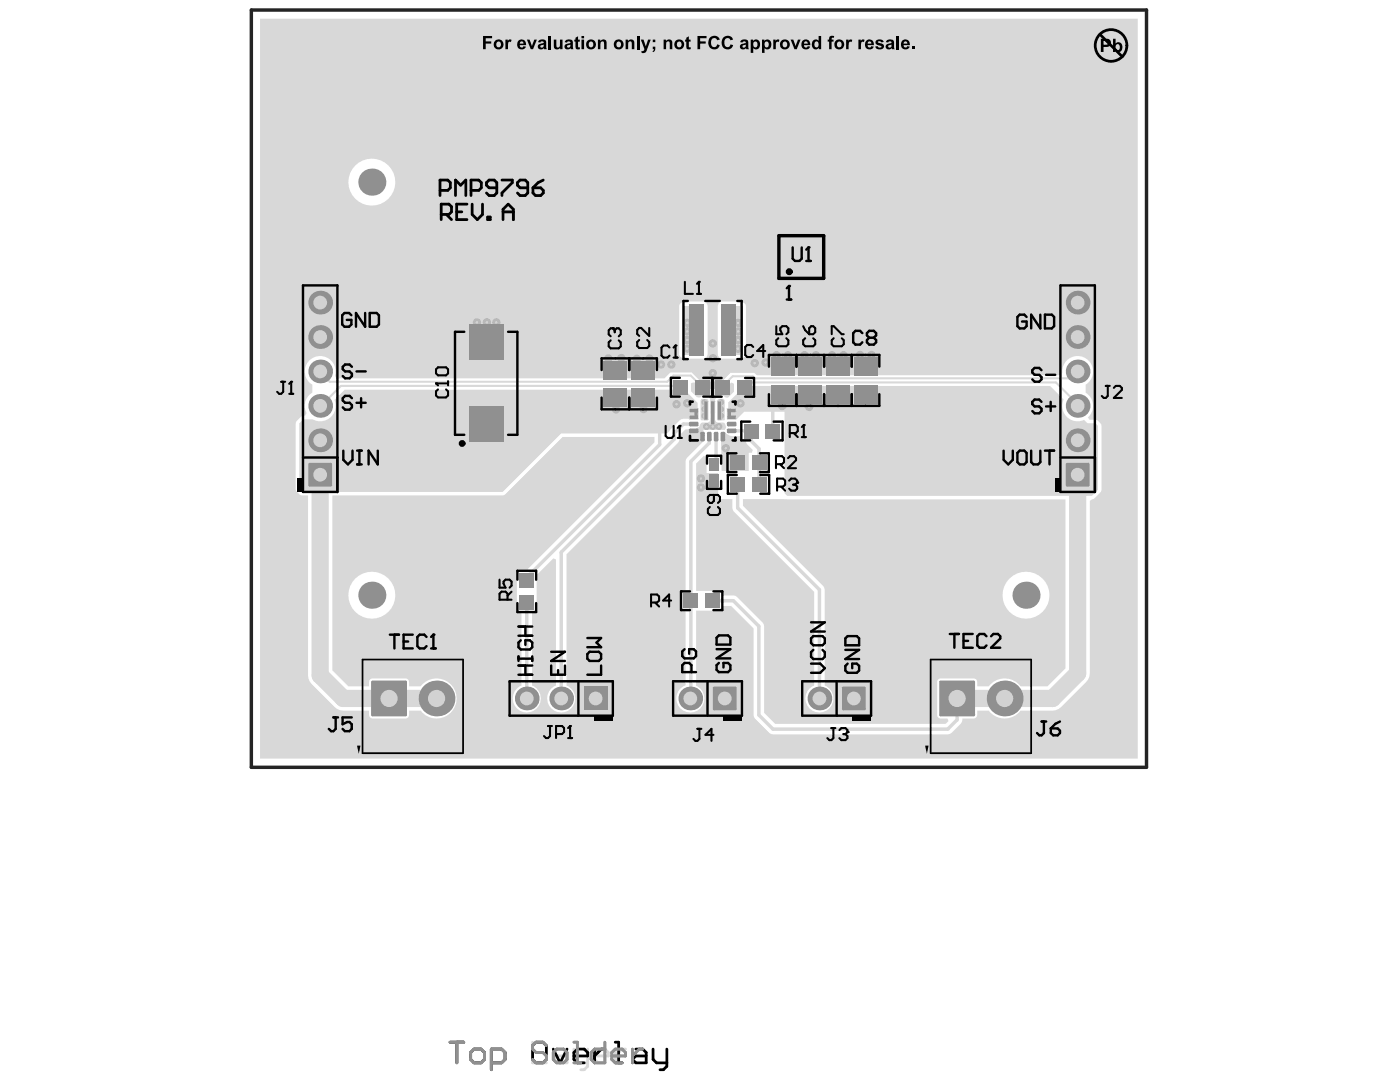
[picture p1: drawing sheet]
<svg xmlns="http://www.w3.org/2000/svg" width="279mm" height="216mm" viewBox="0 0 279 216" stroke-linecap="round" stroke-linejoin="round" font-family="sans-serif">
<path d="M50.2 2h178.6v151.1h-178.6z" fill="none" stroke="#242424" stroke-width=".69"/>
<g fill="#d8d8d8">
<path d="M143.1 79.9l.3-.3h1l.2 .3 .1 3.8-.2 .2h-1.2l-.2-.2z"/>
<path d="M144.3 86.3h.5l.2 .2 .6 .4 2.3 .1v1h.9l.4 .7 1.1 1.1-.3 .6h-.6v3.6h-5.4l-.1-7.2z"/>
<path d="M144 61.1h4.2v9.6h-4.2z"/>
<path d="M139.8 79.8l.2-.2h1.1l.2 .2v3.9l-.1 .2h-1.2l-.2-.2z"/>
<path d="M136.2 61.1h4.3v9.6h-4.3z"/>
<path d="M145.3 80.3l3.3-3.3h61l2.7 2.7a3.1 3.1 0 0 0 .6 3.5 3.1 3.1 0 0 0 3.4 .6l.7 .7h1.6l.5 .5v12.7l-1.2 1.2h-60.8l-.5-.5v-16.2h-8.1l-1.4 1.4h-1.8z"/>
<path d="M59.7 84.5l.8-.8a5.7 5.7 0 0 1 3.1 .4 3.1 3.1 0 0 0 3.1-4.3l2.1-2h67.8l2.6 2.6v2.7l-.7 .5h-2.5l-2.9 2.9h-21.1l-11.7 11.7h-40l-.6-.6z"/>
<path d="M138.9 92.5l1.6-1.5 .5 .2v3.2h2.3v5.2h2.9v1.8l.3 .7 16 16v18.7a2.79 2.79 0 0 0-1.2 4.3 2.79 2.79 0 0 0 4.5 0 2.79 2.79 0 0 0-1.2-4.3l-.1-19.5-16.2-16.4v-1.3h64.3v33.8l-3.6 3.5h-5.3a4 4 0 0 0-6.4 0h-2.3v-.8a.7 .7 0 0 0-.7-.7h-6.6a.7 .7 0 0 0-.7 .7v6.6a.7 .7 0 0 0 .7 .7h1.4l.2 .5-.6 .5h-34l-2.2-2.2-.1-17.7-5.6-5.6-2.6-.1v-.9h-5.3zM200.1 118.8a4.7 4.7 0 0 0 9.3 0 4.7 4.7 0 0 0-9.3 0z"/>
<path d="M51.9 3.7h175.2v147.7h-175.2zM69.5 36.3a4.7 4.7 0 0 0 9.4 0 4.7 4.7 0 0 0-9.4 0zM143.4 60.2l-.1 .9v9.6l.1 .9h4v-.2h.8a.7 .7 0 0 0 .7-.7v-9.6a.7 .7 0 0 0-.7-.7h-.8v-.2zM135.7 60.6l-.2 .5v9.6a.7 .7 0 0 0 .7 .7h.8v.2h4l.2-.9v-9.6l-.2-.9h-4v.2h-.8zM144.4 75.8v.9h1.1l.4-.4 .6 .3v1.6l-1.2 1.2-.5-.1a1.33 1.33 0 0 0-1.7-.1 1.33 1.33 0 0 0-.4 1.6l-.1 2.2 .1 .9 .6 .4 1.3 .1 .3 .9-.2 .5h-4.3l.2 1-.1 1.2-3.4 3.3-.3 .8v25.8h-1v3.9h1v15a2.79 2.79 0 0 0-1.3 4.2 2.79 2.79 0 0 0 4.4 .2 2.79 2.79 0 0 0-1-4.4v-15h5.3v-.9h1.7l4.5 4.5v17.3l.3 .7 3.2 3.1h35.3l.7-.3 1.9-1.8 .2-.4 .1-.6h2.2a.7 .7 0 0 0 .7-.7v-.9h2.3a4 4 0 0 0 6.4 0h6.4l1.2-.3 5.5-5.4 .6-1.1 .1-35.1a4.7 4.7 0 0 0 2.1-1.7l.2-.5v-12.7a1.61 1.61 0 0 0-1.2-1.2h-1.2l-.3-.5a3.1 3.1 0 0 0-.4-4.9v-1.7a3.1 3.1 0 0 0-.2-5.3 3.1 3.1 0 0 0-4.5 2.9l-.3 .6h-60.7l-.5-.5h-4.7zM61.5 72.2a3.1 3.1 0 0 0 .8 4.6v1.5a3.1 3.1 0 0 0-1.1 4.1l-.3 .6-.9 .2-.8 .8-.2 .5v13.1a1.69 1.69 0 0 0 1.3 1.3h1.2l.1 36.5 .6 1.1 5.1 5 1.2 .3h5.1v.9a.7 .7 0 0 0 .7 .7h6.6a.7 .7 0 0 0 .7-.7v-.9h2.4a4 4 0 0 0 5.8 .5 4 4 0 0 0 0-5.9 4 4 0 0 0-5.8 .5h-2.4v-.8a.7 .7 0 0 0-.7-.7h-6.6a.7 .7 0 0 0-.7 .7v.8h-4.1l-3.2-3.1v-34.9h34l.5-.2 11.5-11.5h18.3v1.1l-25.5 25.5h-1.9v8.4h.9v14.6a2.79 2.79 0 0 0-1.2 4.3 2.79 2.79 0 0 0 4.4 0 2.79 2.79 0 0 0-1.1-4.3v-14.6h.9v-7.4l3.3-3.4 .6 .2v25.2a2.79 2.79 0 0 0-1.2 4.3 2.79 2.79 0 0 0 4.4 0 2.79 2.79 0 0 0-1.1-4.3v-26.2l22.2-22.2 .2-.4 .1-1.1 1.2-1.2h1.6a1.29 1.29 0 0 0 1.3-.9l.3-.4 1.2-.1 .5-.3 .2-1-.1-.8a1.57 1.57 0 0 0 0-1.3 1.32 1.32 0 0 0-.4-1.7 1.32 1.32 0 0 0-1.7 .1l-.6-.1-1.2-1.1v-1.6l.4-.2h1.2v-.5l-1.5-1.5h-4.2l-1.2 1.2h-65.4l-.3-.6a3.1 3.1 0 0 0-1.6-3.5 3.1 3.1 0 0 0-3.8 .8zM69.5 118.8a4.7 4.7 0 0 0 9.4 0 4.7 4.7 0 0 0-9.4 0z"/>
</g>
<path d="M63.8 74.2l2 2h67.4l1.2-1.3h3.5l2.3 2.4M135.1 76.9l-67.1 .1-4 4M149.4 76.6l.3-.3h61l4.4 4.3v.4M215.1 74.5l-1 1h-63.5l-.4-.4h-4l-2 2v.2M64 81h.1" fill="none" stroke="#d8d8d8" stroke-width=".41"/>
<g fill="none" stroke="#d8d8d8" stroke-width=".69">
<path d="M122.3 79.6l-.3-.3h-9.3l-5.7 5.6h-23.8l-2.9 3h-16.4v6.8M149.4 76.6v2.3l-1.6 1.6M161.5 79.6v1.6M213.8 79.8l1.3 1.2M64.6 80.3l-.6 .7M135.1 80.6l-3.4 3.5v4.6l-26.6 26.5v.6M138.4 82.6v.1M138.4 84.6h-2l-1.8 1.8v1.2l-22.6 22.6v29.2M141 85.1h2.5M141.6 87.1v1.3l-3.7 3.7v47.2l-.1 .1M142.2 82.4v2.7M142.9 87.1v5.3"/>
<path d="M144.3 87.1v2.4M144.3 89.6l2.1 2.1h2.3M146 86h3.9v2l1.6 1.5v7.1M147.2 96.6v4.8l16.3 16.3v21.7M147.8 80.5h.1M147.8 80.5v.4l-1.8 1.8M156.1 81h-1.4l-.5 .5v4.5M142.2 119.9h4.2l5 5v17.8l2.9 2.8h34.9l1.8-1.9v-4.2M105.1 120.2v19.2"/>
</g>
<path d="M142.2 76.9v5.5" fill="none" stroke="#d8d8d8" stroke-width=".94"/>
<path d="M63.9 94.7v40.1l4.6 4.6h18.6M215.1 94.7v39.7l-5 5h-19.1" fill="none" stroke="#d8d8d8" stroke-width="3.4"/>
<path d="M89.8 208h2.8M91.2 208v4.1M93.9 210l.7-.7h1.4l.7 .7v1.4l-.7 .7h-1.4l-.7-.7zM98 212.1h2.1l.7-.7v-1.4l-.7-.7h-2.1v4.2M106.3 208v4.1h2.7M111.1 209.3h1.4l.7 .7v2.1h-2.1l-.7-.7 .7-.7h2.1M114.5 209.3v2.1l.7 .7h2.1M117.3 209.3v3.5l-.7 .7h-.7M118.7 210.7h2.7v-.7l-.7-.7h-1.4l-.6 .7v1.4l.6 .7h1.4M122.8 209.3v2.8M124.8 209.3h-.6l-1.4 1.4" fill="none" stroke="#d8d8d8" stroke-width=".55"/>
<circle cx="135" cy="80.7" r=".82" fill="#b4b4b4"/>
<circle cx="135" cy="80.7" r=".28" fill="#d2d2d2"/>
<circle cx="144.8" cy="89.4" r=".82" fill="#b4b4b4"/>
<circle cx="144.8" cy="89.4" r=".28" fill="#d2d2d2"/>
<circle cx="142.2" cy="76.9" r=".82" fill="#b4b4b4"/>
<circle cx="142.2" cy="76.9" r=".28" fill="#d2d2d2"/>
<circle cx="147.3" cy="64.4" r=".82" fill="#b4b4b4"/>
<circle cx="147.3" cy="64.4" r=".28" fill="#d2d2d2"/>
<circle cx="147.3" cy="66.1" r=".82" fill="#b4b4b4"/>
<circle cx="147.3" cy="66.1" r=".28" fill="#d2d2d2"/>
<circle cx="147.3" cy="67.8" r=".82" fill="#b4b4b4"/>
<circle cx="147.3" cy="67.8" r=".28" fill="#d2d2d2"/>
<circle cx="147.3" cy="69.6" r=".82" fill="#b4b4b4"/>
<circle cx="147.3" cy="69.6" r=".28" fill="#d2d2d2"/>
<circle cx="137.2" cy="64.4" r=".82" fill="#b4b4b4"/>
<circle cx="137.2" cy="64.4" r=".28" fill="#d2d2d2"/>
<circle cx="137.2" cy="66.1" r=".82" fill="#b4b4b4"/>
<circle cx="137.2" cy="66.1" r=".28" fill="#d2d2d2"/>
<circle cx="137.1" cy="67.8" r=".82" fill="#b4b4b4"/>
<circle cx="137.1" cy="67.8" r=".28" fill="#d2d2d2"/>
<circle cx="137.1" cy="69.6" r=".82" fill="#b4b4b4"/>
<circle cx="137.1" cy="69.6" r=".28" fill="#d2d2d2"/>
<circle cx="140.6" cy="80.3" r=".62" fill="#b4b4b4"/>
<circle cx="140.6" cy="80.3" r=".21" fill="#d2d2d2"/>
<circle cx="140.6" cy="81.6" r=".62" fill="#b4b4b4"/>
<circle cx="140.6" cy="81.6" r=".21" fill="#d2d2d2"/>
<circle cx="140.6" cy="83" r=".62" fill="#b4b4b4"/>
<circle cx="140.6" cy="83" r=".21" fill="#d2d2d2"/>
<circle cx="143.9" cy="80.3" r=".62" fill="#b4b4b4"/>
<circle cx="143.9" cy="80.3" r=".21" fill="#d2d2d2"/>
<circle cx="143.9" cy="81.6" r=".62" fill="#b4b4b4"/>
<circle cx="143.9" cy="81.6" r=".21" fill="#d2d2d2"/>
<circle cx="143.9" cy="83" r=".62" fill="#b4b4b4"/>
<circle cx="143.9" cy="83" r=".21" fill="#d2d2d2"/>
<circle cx="161.5" cy="81.2" r=".82" fill="#b4b4b4"/>
<circle cx="161.5" cy="81.2" r=".28" fill="#d2d2d2"/>
<circle cx="139.9" cy="97.3" r=".82" fill="#b4b4b4"/>
<circle cx="139.9" cy="97.3" r=".28" fill="#d2d2d2"/>
<circle cx="142.2" cy="85.1" r=".69" fill="#b4b4b4"/>
<circle cx="142.2" cy="85.1" r=".28" fill="#d2d2d2"/>
<circle cx="143.5" cy="85.1" r=".69" fill="#b4b4b4"/>
<circle cx="143.5" cy="85.1" r=".28" fill="#d2d2d2"/>
<circle cx="128.4" cy="81.6" r=".82" fill="#b4b4b4"/>
<circle cx="128.4" cy="81.6" r=".28" fill="#d2d2d2"/>
<circle cx="99.1" cy="64.3" r=".82" fill="#b4b4b4"/>
<circle cx="99.1" cy="64.3" r=".28" fill="#d2d2d2"/>
<circle cx="95.2" cy="64.3" r=".82" fill="#b4b4b4"/>
<circle cx="95.2" cy="64.3" r=".28" fill="#d2d2d2"/>
<circle cx="97.2" cy="64.3" r=".82" fill="#b4b4b4"/>
<circle cx="97.2" cy="64.3" r=".28" fill="#d2d2d2"/>
<circle cx="152.8" cy="72.3" r=".82" fill="#b4b4b4"/>
<circle cx="152.8" cy="72.3" r=".28" fill="#d2d2d2"/>
<circle cx="150.6" cy="72.5" r=".82" fill="#b4b4b4"/>
<circle cx="150.6" cy="72.5" r=".28" fill="#d2d2d2"/>
<circle cx="121.4" cy="71.5" r=".82" fill="#b4b4b4"/>
<circle cx="121.4" cy="71.5" r=".28" fill="#d2d2d2"/>
<circle cx="127.1" cy="71.6" r=".82" fill="#b4b4b4"/>
<circle cx="127.1" cy="71.6" r=".28" fill="#d2d2d2"/>
<circle cx="134" cy="72.7" r=".82" fill="#b4b4b4"/>
<circle cx="134" cy="72.7" r=".28" fill="#d2d2d2"/>
<circle cx="129.6" cy="71.6" r=".82" fill="#b4b4b4"/>
<circle cx="129.6" cy="71.6" r=".28" fill="#d2d2d2"/>
<circle cx="131.9" cy="72.7" r=".82" fill="#b4b4b4"/>
<circle cx="131.9" cy="72.7" r=".28" fill="#d2d2d2"/>
<circle cx="142.2" cy="74.5" r=".82" fill="#b4b4b4"/>
<circle cx="142.2" cy="74.5" r=".28" fill="#d2d2d2"/>
<circle cx="139.9" cy="95.5" r=".82" fill="#b4b4b4"/>
<circle cx="139.9" cy="95.5" r=".28" fill="#d2d2d2"/>
<circle cx="142.2" cy="68.5" r=".82" fill="#b4b4b4"/>
<circle cx="142.2" cy="68.5" r=".28" fill="#d2d2d2"/>
<circle cx="142.3" cy="71.5" r=".82" fill="#b4b4b4"/>
<circle cx="142.3" cy="71.5" r=".28" fill="#d2d2d2"/>
<circle cx="147.8" cy="80.5" r=".82" fill="#b4b4b4"/>
<circle cx="147.8" cy="80.5" r=".28" fill="#d2d2d2"/>
<circle cx="122.9" cy="81.7" r=".82" fill="#b4b4b4"/>
<circle cx="122.9" cy="81.7" r=".28" fill="#d2d2d2"/>
<circle cx="156.1" cy="81" r=".82" fill="#b4b4b4"/>
<circle cx="156.1" cy="81" r=".28" fill="#d2d2d2"/>
<circle cx="141" cy="85.1" r=".69" fill="#b4b4b4"/>
<circle cx="141" cy="85.1" r=".28" fill="#d2d2d2"/>
<circle cx="137.2" cy="80.5" r=".82" fill="#b4b4b4"/>
<circle cx="137.2" cy="80.5" r=".28" fill="#d2d2d2"/>
<circle cx="124" cy="71.4" r=".82" fill="#b4b4b4"/>
<circle cx="124" cy="71.4" r=".28" fill="#d2d2d2"/>
<circle cx="157.2" cy="70.9" r=".82" fill="#b4b4b4"/>
<circle cx="157.2" cy="70.9" r=".28" fill="#d2d2d2"/>
<circle cx="155" cy="70.9" r=".82" fill="#b4b4b4"/>
<circle cx="155" cy="70.9" r=".28" fill="#d2d2d2"/>
<circle cx="162.8" cy="70.9" r=".82" fill="#b4b4b4"/>
<circle cx="162.8" cy="70.9" r=".28" fill="#d2d2d2"/>
<circle cx="160.6" cy="70.9" r=".82" fill="#b4b4b4"/>
<circle cx="160.6" cy="70.9" r=".28" fill="#d2d2d2"/>
<circle cx="168.3" cy="70.9" r=".82" fill="#b4b4b4"/>
<circle cx="168.3" cy="70.9" r=".28" fill="#d2d2d2"/>
<circle cx="166" cy="70.9" r=".82" fill="#b4b4b4"/>
<circle cx="166" cy="70.9" r=".28" fill="#d2d2d2"/>
<circle cx="173.9" cy="70.8" r=".82" fill="#b4b4b4"/>
<circle cx="173.9" cy="70.8" r=".28" fill="#d2d2d2"/>
<circle cx="171.6" cy="70.8" r=".82" fill="#b4b4b4"/>
<circle cx="171.6" cy="70.8" r=".28" fill="#d2d2d2"/>
<path d="M168.3 137.1h4.2l.1 .2v4.2l-.1 .1h-4.2l-.1-.1v-4.2z" fill-rule="evenodd" fill="#b4b4b4"/>
<g fill="#b4b4b4">
<path d="M168.3 141.5v.1zM168.2 141.5l.1 .1z"/>
<path d="M172.5 141.5h.1zM172.5 141.5h.1l-.1 .1z"/>
<path d="M172.5 137.1v.2zM172.5 137.1l.1 .2z"/>
<path d="M168.2 137.3h.1zM168.2 137.2l.1 .1z"/>
</g>
<circle cx="170.4" cy="139.4" r="1.37" fill="#d2d2d2"/>
<circle cx="63.9" cy="74.1" r="2.23" fill="#b4b4b4"/>
<circle cx="63.9" cy="74.1" r="1.37" fill="#d2d2d2"/>
<circle cx="215.1" cy="74.1" r="2.23" fill="#b4b4b4"/>
<circle cx="215.1" cy="74.1" r="1.37" fill="#d2d2d2"/>
<circle cx="63.9" cy="87.9" r="2.23" fill="#b4b4b4"/>
<circle cx="63.9" cy="87.9" r="1.37" fill="#d2d2d2"/>
<path d="M61.7 92.6l.1-.1h4.2l.1 .1v4.2l-.1 .2h-4.2l-.1-.2z" fill-rule="evenodd" fill="#b4b4b4"/>
<g fill="#b4b4b4">
<path d="M61.7 92.6h.1zM61.7 92.5l.1 .1z"/>
<path d="M61.8 96.8v.2zM61.7 96.8l.1 .2z"/>
<path d="M66 96.8h.1zM66 96.8l.1 .1z"/>
<path d="M66 92.5v.1zM66 92.5l.1 .1z"/>
</g>
<circle cx="63.9" cy="94.7" r="1.37" fill="#d2d2d2"/>
<circle cx="63.9" cy="60.4" r="2.23" fill="#b4b4b4"/>
<circle cx="63.9" cy="60.4" r="1.37" fill="#d2d2d2"/>
<circle cx="63.9" cy="67.3" r="2.23" fill="#b4b4b4"/>
<circle cx="63.9" cy="67.3" r="1.37" fill="#d2d2d2"/>
<circle cx="87.1" cy="139.4" r="3.4" fill="#b4b4b4"/>
<circle cx="87.1" cy="139.4" r="1.72" fill="#d2d2d2"/>
<path d="M74.2 136.1l.1-.2h6.6l.2 .2v6.6l-.2 .1h-6.6l-.1-.1z" fill-rule="evenodd" fill="#b4b4b4"/>
<g fill="#b4b4b4">
<path d="M80.9 135.9v.2zM80.9 135.9l.2 .2z"/>
<path d="M74.2 136.1h.1zM74.2 136l.1 .1z"/>
<path d="M74.3 142.7v.1zM74.2 142.7l.1 .1z"/>
<path d="M80.9 142.7h.2zM80.9 142.7h.2l-.2 .1z"/>
</g>
<circle cx="77.6" cy="139.4" r="1.72" fill="#d2d2d2"/>
<circle cx="112" cy="139.4" r="2.23" fill="#b4b4b4"/>
<circle cx="112" cy="139.4" r="1.37" fill="#d2d2d2"/>
<circle cx="105.1" cy="139.4" r="2.23" fill="#b4b4b4"/>
<circle cx="105.1" cy="139.4" r="1.37" fill="#d2d2d2"/>
<path d="M116.6 137.1h4.5v4.5h-4.5z" fill-rule="evenodd" fill="#b4b4b4"/>
<circle cx="118.9" cy="139.4" r="1.37" fill="#d2d2d2"/>
<path d="M142.4 137.3l.1-.2h4.2l.2 .2v4.2l-.2 .1h-4.2l-.1-.1z" fill-rule="evenodd" fill="#b4b4b4"/>
<g fill="#b4b4b4">
<path d="M142.5 141.5v.1zM142.4 141.5l.1 .1z"/>
<path d="M146.7 141.5h.2zM146.7 141.5h.2l-.2 .1z"/>
<path d="M146.7 137.1v.2zM146.7 137.1l.2 .2z"/>
<path d="M142.4 137.3h.1zM142.4 137.2l.1 .1z"/>
</g>
<circle cx="144.6" cy="139.4" r="1.37" fill="#d2d2d2"/>
<circle cx="163.5" cy="139.4" r="2.23" fill="#b4b4b4"/>
<circle cx="163.5" cy="139.4" r="1.37" fill="#d2d2d2"/>
<path d="M187.6 136.1l.1-.2h6.6l.2 .2v6.6l-.2 .1h-6.6l-.1-.1z" fill-rule="evenodd" fill="#b4b4b4"/>
<g fill="#b4b4b4">
<path d="M194.3 135.9v.2zM194.3 135.9l.2 .2z"/>
<path d="M187.6 136.1h.1zM187.6 136l.1 .1z"/>
<path d="M187.7 142.7v.1zM187.6 142.7l.1 .1z"/>
<path d="M194.3 142.7h.2zM194.3 142.7h.2l-.2 .1z"/>
</g>
<circle cx="191" cy="139.4" r="1.72" fill="#d2d2d2"/>
<circle cx="215.1" cy="87.9" r="2.23" fill="#b4b4b4"/>
<circle cx="215.1" cy="87.9" r="1.37" fill="#d2d2d2"/>
<path d="M213 92.5h4.2l.1 .1v4.2l-.1 .2h-4.2l-.2-.2v-4.2z" fill-rule="evenodd" fill="#b4b4b4"/>
<g fill="#b4b4b4">
<path d="M212.8 92.6h.2zM212.9 92.5l.1 .1z"/>
<path d="M213 96.8v.2zM212.8 96.8l.2 .2z"/>
<path d="M217.2 96.8h.1zM217.2 96.8h.1l-.1 .2z"/>
<path d="M217.2 92.5v.1zM217.2 92.5l.1 .1z"/>
</g>
<circle cx="215.1" cy="94.7" r="1.37" fill="#d2d2d2"/>
<circle cx="215.1" cy="60.4" r="2.23" fill="#b4b4b4"/>
<circle cx="215.1" cy="60.4" r="1.37" fill="#d2d2d2"/>
<circle cx="215.1" cy="67.3" r="2.23" fill="#b4b4b4"/>
<circle cx="215.1" cy="67.3" r="1.37" fill="#d2d2d2"/>
<circle cx="63.9" cy="81" r="2.23" fill="#b4b4b4"/>
<circle cx="63.9" cy="81" r="1.37" fill="#d2d2d2"/>
<circle cx="215.1" cy="81" r="2.23" fill="#b4b4b4"/>
<circle cx="215.1" cy="81" r="1.37" fill="#d2d2d2"/>
<circle cx="137.8" cy="139.4" r="2.23" fill="#b4b4b4"/>
<circle cx="137.8" cy="139.4" r="1.37" fill="#d2d2d2"/>
<circle cx="200.5" cy="139.4" r="3.4" fill="#b4b4b4"/>
<circle cx="200.5" cy="139.4" r="1.72" fill="#d2d2d2"/>
<g fill="#d8d8d8">
<path d="M137.6 84.4l.2-.1h1.3l.2 .5-.2 .1h-1.3z" fill-rule="evenodd"/>
<path d="M137.6 85.8l.2-.2h1.3l.2 .6-.2 .1h-1.3z" fill-rule="evenodd"/>
<path d="M141.7 94.8h1.6v2.1h-1.6z" fill-rule="evenodd"/>
<path d="M143.9 86.4l.2-.1 .5 .1v1.4l-.1 .1-.6-.1z" fill-rule="evenodd"/>
<path d="M142.7 86.3l.5 .1v1.4l-.1 .1-.5-.1v-1.4z" fill-rule="evenodd"/>
<path d="M141.2 86.4l.2-.1 .5 .1v1.4l-.2 .1-.5-.1z" fill-rule="evenodd"/>
<path d="M145.9 95.4h2.7v2.5h-2.7z" fill-rule="evenodd"/>
<path d="M152.9 84.7h2.7v2.6h-2.7z" fill-rule="evenodd"/>
<path d="M103.8 118.8h2.6v2.7h-2.6z" fill-rule="evenodd"/>
<path d="M103.8 114.5h2.6v2.7h-2.6z" fill-rule="evenodd"/>
<path d="M136.5 118.6h2.7v2.5h-2.7z" fill-rule="evenodd"/>
<path d="M137.5 81.6l.2-.2h1.5l.2 .2v2l-.2 .1h-1.5l-.2-.1z" fill-rule="evenodd"/>
<path d="M137.5 81.6l.2-.2h1.5l.2 .2v2l-.2 .1h-1.5l-.2-.1z" fill-rule="evenodd"/>
<path d="M140.8 118.6h2.8v2.5h-2.8z" fill-rule="evenodd"/>
<path d="M143.3 80h.6l.2 .2v3.5l-.2 .2h-.6l-.2-.2v-3.5z" fill-rule="evenodd"/>
<path d="M142 80h.5l.2 .2v4.4l-.2 .2h-.5l-.2-.2v-4.4z" fill-rule="evenodd"/>
<path d="M140.4 80.2l.2-.2h.6l.2 .2v3.5l-.2 .2h-.6l-.2-.2z" fill-rule="evenodd"/>
<path d="M141.7 91.5h1.6v2.2h-1.6z" fill-rule="evenodd"/>
<path d="M145.8 91h2.7v2.6h-2.7z" fill-rule="evenodd"/>
<path d="M147.2 76h2.7v2.6h-2.7z" fill-rule="evenodd"/>
<path d="M120.6 77.6h4.4v3.5h-4.4z" fill-rule="evenodd"/>
<path d="M126.2 77.6h4.3v3.5h-4.3z" fill-rule="evenodd"/>
<path d="M120.6 72.1h4.4v3.5h-4.4z" fill-rule="evenodd"/>
<path d="M126.2 72.1h4.3v3.5h-4.3z" fill-rule="evenodd"/>
<path d="M150.2 95.4h2.7v2.5h-2.7z" fill-rule="evenodd"/>
<path d="M145.3 84.3h1.4l.1 .5-.1 .1h-1.4l-.1-.1z" fill-rule="evenodd"/>
<path d="M145.2 85.8l.1-.2h1.4l.1 .6-.1 .1h-1.4z" fill-rule="evenodd"/>
<path d="M140 86.3l.5 .1v1.4l-.1 .1-.5-.1v-1.4z" fill-rule="evenodd"/>
<path d="M148.5 84.7h2.7v2.6h-2.7z" fill-rule="evenodd"/>
<path d="M93.7 81.2h6.6v6.9h-6.6z" fill-rule="evenodd"/>
<path d="M93.7 64.9h6.6v6.9h-6.6z" fill-rule="evenodd"/>
<path d="M145.1 81.6l.1-.2h1.6l.2 .2v2l-.2 .1h-1.6l-.1-.1z" fill-rule="evenodd"/>
<path d="M145.1 81.6l.1-.2h1.6l.2 .2v2l-.2 .1h-1.6l-.1-.1z" fill-rule="evenodd"/>
<path d="M150.1 91h2.7v2.6h-2.7z" fill-rule="evenodd"/>
<path d="M137.7 60.8h2.6v10.1h-2.6z" fill-rule="evenodd"/>
<path d="M144.1 60.8h2.6v10.1h-2.6z" fill-rule="evenodd"/>
<path d="M154 71.4h4.4v3.5h-4.4z" fill-rule="evenodd"/>
<path d="M142.8 76h2.7v2.6h-2.7z" fill-rule="evenodd"/>
<path d="M138.8 76h2.7v2.5h-2.7z" fill-rule="evenodd"/>
<path d="M170.6 71.4h4.3v3.5h-4.3z" fill-rule="evenodd"/>
<path d="M165.1 71.4h4.3v3.5h-4.3z" fill-rule="evenodd"/>
<path d="M159.5 71.4h4.4v3.5h-4.4z" fill-rule="evenodd"/>
<path d="M154 76.9h4.4v3.5h-4.4z" fill-rule="evenodd"/>
<path d="M170.6 76.9h4.3v3.5h-4.3z" fill-rule="evenodd"/>
<path d="M165.1 76.9h4.3v3.5h-4.3z" fill-rule="evenodd"/>
<path d="M159.5 76.9h4.4v3.5h-4.4z" fill-rule="evenodd"/>
<path d="M134.5 76h2.7v2.5h-2.7z" fill-rule="evenodd"/>
</g>
<g fill="#d8d8d8">
<path d="M139.1 84.8h.2zM139.1 84.8h.2l-.2 .1z"/>
<path d="M139.1 84.3v.1zM139.1 84.3l.2 .1z"/>
<path d="M137.6 84.4h.2zM137.7 84.3l.1 .1z"/>
<path d="M137.8 84.8v.1zM137.6 84.8l.2 .1z"/>
<path d="M139.1 86.2h.2zM139.1 86.2h.2l-.2 .1z"/>
<path d="M139.1 85.6v.2zM139.1 85.6l.2 .2z"/>
<path d="M137.6 85.8h.2zM137.7 85.7l.1 .1z"/>
<path d="M137.8 86.2v.1zM137.6 86.2l.2 .1z"/>
<path d="M144.5 86.3v.1zM144.5 86.3l.1 .1z"/>
<path d="M143.9 86.4h.2zM144 86.3l.1 .1z"/>
<path d="M144.1 87.8v.1zM143.9 87.8l.2 .1z"/>
<path d="M144.5 87.8h.1zM144.5 87.8h.1l-.1 .1z"/>
<path d="M143.1 86.3v.1zM143.1 86.3l.1 .1z"/>
<path d="M142.6 86.4h.1zM142.6 86.3l.1 .1z"/>
<path d="M142.7 87.8v.1zM142.6 87.8l.1 .1z"/>
<path d="M143.1 87.8h.1zM143.1 87.8h.1l-.1 .1z"/>
<path d="M141.7 86.3v.1zM141.7 86.3l.2 .1z"/>
<path d="M141.2 86.4h.2zM141.3 86.3l.1 .1z"/>
<path d="M141.4 87.8v.1zM141.2 87.8l.2 .1z"/>
<path d="M141.7 87.8h.2zM141.7 87.8h.2l-.2 .1z"/>
<path d="M137.7 83.6v.1zM137.5 83.6h.2v.1z"/>
<path d="M139.2 83.6h.2zM139.2 83.6h.2l-.2 .1z"/>
<path d="M139.2 81.4v.2zM139.2 81.4l.2 .2h-.2z"/>
<path d="M137.5 81.6h.2zM137.5 81.5l.2-.1v.2h-.2z"/>
<path d="M137.7 83.6v.1zM137.5 83.6h.2v.1z"/>
<path d="M139.2 83.6h.2zM139.2 83.6h.2l-.2 .1z"/>
<path d="M139.2 81.4v.2zM139.2 81.4l.2 .2h-.2z"/>
<path d="M137.5 81.6h.2zM137.5 81.5l.2-.1v.2h-.2z"/>
<path d="M143.9 80v.2zM143.9 80l.2 .2h-.2z"/>
<path d="M143.1 80.2h.2zM143.2 80h.1v.2h-.2z"/>
<path d="M143.3 83.7v.2zM143.1 83.7h.2v.2z"/>
<path d="M143.9 83.7h.2zM143.9 83.7h.2l-.2 .2z"/>
<path d="M142.5 80v.2zM142.5 80l.2 .2h-.2z"/>
<path d="M141.8 80.2h.2zM141.8 80h.2v.2h-.2z"/>
<path d="M142 84.6v.2zM141.8 84.6h.2v.2z"/>
<path d="M142.5 84.6h.2zM142.5 84.6h.2l-.2 .2z"/>
<path d="M140.6 83.7v.2zM140.4 83.7h.2v.2z"/>
<path d="M141.2 83.7h.2zM141.2 83.7h.2l-.2 .2z"/>
<path d="M141.2 80v.2zM141.2 80l.2 .2h-.2z"/>
<path d="M140.4 80.2h.2zM140.5 80h.1v.2h-.2z"/>
<path d="M146.7 84.8h.1zM146.7 84.8h.1l-.1 .1z"/>
<path d="M146.7 84.3v.1zM146.7 84.3l.1 .1z"/>
<path d="M145.2 84.4h.1zM145.3 84.3v.1z"/>
<path d="M145.3 84.8v.1zM145.2 84.8l.1 .1z"/>
<path d="M146.7 86.2h.1zM146.7 86.2h.1l-.1 .1z"/>
<path d="M146.7 85.6v.2zM146.7 85.6l.1 .2z"/>
<path d="M145.2 85.8h.1zM145.3 85.7v.1z"/>
<path d="M145.3 86.2v.1zM145.2 86.2l.1 .1z"/>
<path d="M140.4 86.3v.1zM140.4 86.3l.1 .1z"/>
<path d="M139.9 86.4h.1zM139.9 86.3l.1 .1z"/>
<path d="M140 87.8v.1zM139.9 87.8l.1 .1z"/>
<path d="M140.4 87.8h.1zM140.4 87.8h.1l-.1 .1z"/>
<path d="M146.8 81.4v.2zM146.8 81.4l.2 .2h-.2z"/>
<path d="M145.1 81.6h.1zM145.1 81.5l.1-.1v.2h-.1z"/>
<path d="M145.2 83.6v.1zM145.1 83.6h.1v.1z"/>
<path d="M146.8 83.6h.2zM146.8 83.6h.2l-.2 .1z"/>
<path d="M146.8 81.4v.2zM146.8 81.4l.2 .2h-.2z"/>
<path d="M145.1 81.6h.1zM145.1 81.5l.1-.1v.2h-.1z"/>
<path d="M145.2 83.6v.1zM145.1 83.6h.1v.1z"/>
<path d="M146.8 83.6h.2zM146.8 83.6h.2l-.2 .1z"/>
<circle cx="74.2" cy="118.8" r="1.35"/>
<circle cx="74.2" cy="36.3" r="1.35"/>
<circle cx="204.8" cy="118.8" r="1.35"/>
</g>
<g fill="#000">
<path d="M96.4 7.2h1.8v.4h-1.3v.7h1.1v.4h-1.1v1.1h-.5zM100.9 7.9h.4v.3l.4-.3 .4 .1-.1 .4-.3-.1-.3 .2v1.3h-.5zM105.2 7.9h.5l.5 1.3 .4-1.3h.5l-.7 1.9h-.5zM109.5 7.2h.5v2.6h-.5zM110.5 7.9h.5l.1 1.4 .2 .2 .4-.3 .1-1.3h.5v1.9h-.5v-.3l-.5 .4-.6-.2-.2-.5zM114.9 7.5l.5-.3v.7h.3v.4h-.3v.9v.2h.3v.4l-.4 .1-.4-.2v-1.4h-.3v-.4h.3zM119.3 7.9h.5v.3l.5-.3 .6 .1 .2 .4v1.4h-.5l-.1-1.3-.3-.2-.3 .2-.1 1.3h-.5zM124.9 7.9h.4v.3l.5-.3 .6 .1 .2 .4v1.4h-.5v-1.3l-.3-.2-.4 .2v1.3h-.5zM127.1 7.2h.5v2.6h-.5zM127.9 7.9h.5l.5 1.4 .4-1.4h.6l-.9 2.4-.4 .3h-.5l-.1-.4h.4l.2-.4zM132.4 7.9h.5v.3l.5-.3 .6 .1 .2 .4v1.4h-.5l-.1-1.3-.2-.2-.4 .2-.1 1.3h-.5zM137 7.5l.5-.3v.7h.3v.4h-.3v.9v.2h.3v.4l-.4 .1-.4-.2v-1.4h-.3v-.4h.3z"/>
<path d="M139.2 7.2h1.8v.4h-1.3v.7h1.1v.4h-1.1v1.1h-.5zM141.7 7.5l.5-.3h.6l.6 .2 .2 .5-.5 .1-.2-.3-.6-.1-.3 .4-.1 .6a.67 .67 0 0 0 .7 .8l.3-.1 .2-.5 .5 .2-.3 .6-.3 .2h-.7l-.5-.2-.3-.4-.1-.7zM144.4 7.5l.5-.3h.6l.5 .2 .3 .5-.5 .1-.3-.3-.5-.1-.4 .4v.6a.67 .67 0 0 0 .6 .8l.4-.1 .2-.5 .5 .2-.3 .6-.4 .2h-.6l-.6-.2-.3-.4-.1-.7zM154.3 7.9h.5v.3l.3-.3 .5 .1-.2 .4-.4-.1-.1 .2-.1 1.3h-.5zM157.8 7.9h.5l.5 1.3 .4-1.3h.6l-.8 1.9h-.4zM165.6 7.3l.4-.2 .5 .1-.1 .4-.3-.1-.1 .2v.2h.3v.4h-.3v1.5h-.5v-1.5h-.3v-.4h.3zM168.9 7.9h.4v.3l.4-.3 .4 .1-.2 .4-.3-.1-.2 .2v1.3h-.5zM171.3 7.9h.5v.3l.3-.3 .5 .1-.2 .4-.4-.1-.1 .2-.1 1.3h-.5zM174.9 8.1l.7-.2a.69 .69 0 0 1 .8 .5l-.5 .1-.4-.3-.3 .1v.2l.6 .1a.65 .65 0 0 1 .5 .9 .65 .65 0 0 1-.9 .4l-.5-.2-.3-.4 .6-.1 .3 .3 .4-.1v-.2l-.4-.1a.7 .7 0 0 1-.8-.6zM178.9 7.2h.5v2.6h-.5zM182 9.3h.5v.5h-.5zM71.3 148.8h.6l-.3 1.6z"/>
<path d="M184.6 148.8h.7l-.3 1.6z"/>
<path d="M98.5 8.9a1 1 0 0 1 2 0 1 1 0 0 1-2 0zM99.2 8.4l-.2 .5a.5 .5 0 0 0 .7 .5 .5 .5 0 0 0 .2-.8l-.3-.3z"/>
<path d="M103.5 8.1l.6-.2 .7 .3 .2 .8h-1.3l.1 .3 .3 .2 .2-.1 .2-.2 .5 .1-.4 .4-.6 .2-.6-.4-.2-.7zM103.8 8.4l-.1 .3h.8l-.2-.4z"/>
<path d="M107.6 8.1l.4-.2h.6l.3 .2 .1 .2 .1 1.5h-.5l-.1-.2-.6 .3a.61 .61 0 0 1-.6-.7 .61 .61 0 0 1 .8-.5l.4-.1-.1-.3h-.4l-.2 .2-.4-.1zM107.9 9.1l-.1 .2 .2 .2 .5-.2a.21 .21 0 0 0 0-.4 .21 .21 0 0 0-.3 .1z"/>
<path d="M112.9 8.1l.8-.2 .4 .1 .2 .3 .1 1.5h-.5v-.2l-.6 .3a.61 .61 0 0 1-.6-.7 .61 .61 0 0 1 .8-.5l.3-.1v-.3h-.5l-.1 .2-.5-.1zM113.2 9.1v.2l.2 .2 .4-.2a.21 .21 0 0 0 .1-.4 .21 .21 0 0 0-.4 .1z"/>
<path d="M116.1 7.2h.5v.4h-.5zM116.1 7.9h.5v1.9h-.5z"/>
<path d="M117 8.9a1 1 0 0 1 2 0 1 1 0 0 1-2 0zM117.7 8.4l-.2 .5a.5 .5 0 0 0 .6 .5 .5 .5 0 0 0 .3-.8l-.3-.3z"/>
<path d="M122.5 8.9a1 1 0 0 1 2 0 1 1 0 0 1-2 0zM123.2 8.4l-.2 .5a.5 .5 0 0 0 .7 .5 .5 .5 0 0 0 .2-.8l-.3-.3z"/>
<path d="M130.3 7.9h.5v.5h-.5zM130.3 9.3h.5l-.1 .8-.4 .3-.1-.2 .3-.4h-.2z"/>
<path d="M134.6 8.9a1 1 0 0 1 2 0 1 1 0 0 1-2 0zM135.3 8.4l-.2 .5a.5 .5 0 0 0 .6 .5 .5 .5 0 0 0 .3-.8l-.3-.3z"/>
<path d="M147.9 8.1l.8-.2 .4 .1 .2 .3 .1 1.5h-.4l-.1-.2-.6 .3a.61 .61 0 0 1-.6-.7 .61 .61 0 0 1 .8-.5l.3-.1v-.3h-.5l-.1 .2-.5-.1zM148.2 9.1v.2l.2 .2 .4-.2a.21 .21 0 0 0 .1-.4 .21 .21 0 0 0-.4 .1z"/>
<path d="M149.8 7.9h.5v.3l.4-.3h.5l.3 .2 .2 .5-.1 .7-.3 .4-.5 .2-.5-.3v1h-.5zM150.5 8.4l-.2 .5a.47 .47 0 0 0 .6 .5 .47 .47 0 0 0 .3-.7 .41 .41 0 0 0-.3-.4 .41 .41 0 0 0-.4 .1z"/>
<path d="M152.1 7.9h.4v.3l.4-.3h.5l.3 .2 .2 .5v.7l-.4 .4-.5 .2-.4-.3v1h-.5zM152.7 8.4l-.1 .5a.47 .47 0 0 0 .5 .5 .47 .47 0 0 0 .3-.7 .41 .41 0 0 0-.2-.4 .41 .41 0 0 0-.5 .1z"/>
<path d="M155.7 8.9a.99 .99 0 0 1 1.9 0 .99 .99 0 0 1-1.9 0zM156.4 8.4l-.2 .5a.5 .5 0 0 0 .6 .5 .5 .5 0 0 0 .3-.8l-.3-.3z"/>
<path d="M160.2 8.1l.6-.2 .7 .3 .2 .8h-1.3l.1 .3 .3 .2 .3-.1 .1-.2 .5 .1-.3 .4-.7 .2-.6-.4-.2-.7zM160.6 8.4l-.1 .3h.7l-.2-.4z"/>
<path d="M162.2 8.1l.7-.2 .5 .2v-.9h.5v2.6h-.5v-.3l-.5 .4-.6-.2-.3-.8zM162.7 8.4l-.2 .5a.45 .45 0 0 0 .6 .6 .45 .45 0 0 0 .3-.7 .42 .42 0 0 0-.2-.5 .42 .42 0 0 0-.5 .1z"/>
<path d="M166.5 8.9a1 1 0 0 1 2 0 1 1 0 0 1-2 0zM167.2 8.4l-.2 .5a.5 .5 0 0 0 .7 .5 .5 .5 0 0 0 .2-.8l-.3-.3z"/>
<path d="M172.9 8.1l.6-.2 .7 .3 .2 .8h-1.3l.1 .3 .3 .2 .3-.1 .1-.2 .5 .1-.3 .4-.7 .2-.6-.4-.2-.7zM173.3 8.4l-.1 .3h.7l-.2-.4z"/>
<path d="M177 8.1l.8-.2 .4 .1 .2 .3 .1 1.5h-.5v-.2l-.6 .3a.61 .61 0 0 1-.6-.7 .61 .61 0 0 1 .8-.5l.3-.1v-.3h-.5l-.2 .2-.4-.1zM177.3 9.1v.2l.1 .2 .5-.2a.21 .21 0 0 0 0-.4 .21 .21 0 0 0-.3 .1z"/>
<path d="M180.1 8.1l.6-.2 .7 .3 .2 .8h-1.3l.1 .3 .3 .2 .2-.1 .2-.2 .5 .1-.4 .4-.6 .2-.6-.4-.2-.7zM180.4 8.4l-.1 .3h.8l-.2-.4z"/>
<path d="M219.7 7.7l1.5 .1 .3 .2 .2 .3v.5l-.3 .4-1.2 .2v1h-.5zM220.2 8.2v.7h.7l.2-.1 .1-.3-.2-.3z"/>
<path d="M222.1 7.7h.5v1l.7-.3 .6 .5v.9l-.4 .5-.5 .1-.4-.3v.3h-.5zM222.8 8.9l-.2 .5a.46 .46 0 0 0 .5 .6 .46 .46 0 0 0 .4-.7 .43 .43 0 0 0-.2-.4 .43 .43 0 0 0-.5 0z"/>
<circle cx="139.5" cy="56.2" r=".21"/>
<circle cx="157.5" cy="57.1" r=".24"/>
<circle cx="161.4" cy="49.4" r=".24"/>
<circle cx="58.1" cy="76.2" r=".21"/>
<circle cx="87" cy="76.5" r=".21"/>
<circle cx="122.3" cy="65.5" r=".21"/>
<circle cx="134.8" cy="68.9" r=".21"/>
<circle cx="135.6" cy="85" r=".21"/>
<circle cx="159.1" cy="96.3" r=".21"/>
<circle cx="160.4" cy="84.8" r=".21"/>
<circle cx="86.5" cy="126.6" r=".24"/>
<circle cx="113.8" cy="144.9" r=".21"/>
<circle cx="169.1" cy="146.1" r=".21"/>
</g>
<g fill="none" stroke="#000" stroke-width=".48">
<path d="M70.1 62.9l-.4-.4h-.9l-.5 .4v1.8l.5 .5h.9l.4-.5v-.9h-.9M70.2 79.5l-.4-.5h-.9l-.5 .5v.4l.5 .5h.9l.4 .4v.5l-.4 .4h-.9l-.5-.4M70.2 73.2l-.4-.5h-.9l-.5 .5v.5l.5 .4h.9l.4 .5v.4l-.4 .5h-.9l-.5-.5M71.2 74.1h1.8M72.1 79.5v1.8M72.9 62.5v2.7l-1.9-2.7v2.7M73.8 62.5h1.4l.4 .4v1.8l-.4 .5h-1.4zM92.7 66.2h-1.9v20.6h1.9M101.4 66.2h1.9v20.6h-1.9M120.1 73.8v-2.3h5.5v2.3M120.1 79.3v2.4h5.5v-2.4M125.6 79.3v2.4h5.5v-2.4"/>
<path d="M125.6 73.8v-2.3h5.5v2.3M135.7 75.4h-1.8v3.7h1.8M137.3 60.1h-.9v11.6h.9M140.4 75.4h1.7v3.7h-1.7M140.7 60.1h3M140.7 71.7h3M144 75.4h-1.8v3.8h1.8M147.1 60.1h.9v11.6h-.9M148.7 75.4h1.8v3.8h-1.8M158.9 70.8v2.4M158.9 78.7v2.3M164.5 70.8v2.4"/>
<path d="M164.5 78.7v2.3M170 70.8h-16.6v2.4M170 78.7v2.3M172.1 66.5l-.5-.5h-.9l-.4 .5v1.8l.4 .5h.9l.5-.5M173.5 67.4l-.5-.5v-.4l.5-.5h.9l.4 .5v.4l-.4 .5M173.5 67.4l-.5 .4v.5l.5 .5h.9l.4-.5v-.5l-.4-.4M173.5 67.4h.9M175.5 78.7v2.3h-22.1v-2.3M175.5 73.2v-2.4h-5.5v2.4M204.9 63.2l-.5-.4h-.9l-.5 .4v1.9l.5 .4h.9l.5-.4v-.9h-.9M207.6 62.8v2.7l-1.8-2.7v2.7M207.9 73.9l-.5-.5h-.9l-.5 .5v.4l.5 .5h.9l.5 .4v.5l-.5 .5h-.9l-.5-.5"/>
<path d="M208.5 62.8h1.4l.5 .4v1.9l-.5 .4h-1.4zM208.8 74.8h1.8M60.5 91.3h6.8v-34.4h-6.8v41.3h6.8M68.5 89.9v1.8l.9 1 1-1v-1.8M71.2 80.4h1.8M71.3 89.9h.9M71.3 92.7h.9M71.7 89.9v2.8M75.4 89.9v2.8l-1.8-2.8v2.8M141.1 92.5v-1.6h2.8v1.6M141.1 96v1.5h2.8v-1.5M147 90.4h-1.8v3.8h1.8"/>
<path d="M147 94.8h-1.7v3.7h1.7M149.7 84.1h-1.8v3.8h1.8M151.6 90.4h1.8v3.8h-1.8M151.7 94.8h1.8v3.7h-1.8M154.4 84.1h1.8v3.8h-1.8M200.3 89.9v1.8l.9 1 .9-1v-1.8M203.5 89.9h.9l.5 .5v1.8l-.5 .5h-.9l-.5-.5v-1.8zM205.8 89.9v2.3l.4 .5h1l.4-.5v-2.3M207.9 80.2l-.5-.5h-.9l-.5 .5v.4l.5 .5h.9l.5 .5v.4l-.5 .5h-.9l-.5-.5M208.5 89.9h1.9M208.8 81.1h1.8M209.5 89.9v2.8"/>
<path d="M209.7 80.2v1.8M211.6 91.3h6.9v-34.4h-6.9v41.3h6.9M103.3 115.7v-1.8h3.7v1.8M137.7 118h-1.8v3.7h1.8M142.4 118h1.8v3.7h-1.8M77.8 126.6h1.8M78.7 126.6v2.8M80.5 128h1M82.4 126.6h-1.9v2.8h1.9M85.1 127.1l-.4-.5h-.9l-.5 .5v1.8l.5 .5h.9l.4-.5M86 129.4h1M86 127.1l.5-.5v2.8"/>
<path d="M101.7 135.9h20.6v6.9h-20.6zM103.3 120.3v1.8h3.7v-1.8M103.5 134.6h2.7M103.5 132.8h2.7M103.5 131v.9M103.5 131.4h2.7M103.5 126.9h2.7M103.5 125h2.7M103.9 127.8l-.4 .4v.9l.4 .5h1.9l.4-.5v-.9l-.4-.4h-1v.9M104.8 125v1.9M104.8 132.8v1.8M106.2 131v.9"/>
<path d="M110 132.8v1.8h2.7v-1.8M110 130.1h2.7l-2.7 1.8h2.7M111.4 133.7v.9M115.4 135.9v6.9M117.2 130.5l.5-.4h1.8l.5 .4v.9l-.5 .5h-1.8l-.5-.5zM117.2 127.3h2.8l-1 .9 1 .9h-2.8M120 132.8v1.8h-2.8M134.3 135.9h13.8v6.9h-13.8zM136.6 129.5l-.4 .5v.9l.4 .5h1.9l.4-.5v-.9l-.4-.5h-1v1M138 134.1v-1.4l-.5-.4h-.9l-.4 .4v1.4h2.7M141.2 135.9v6.9M143 129.5h2.8l-2.8 1.9h2.8"/>
<path d="M143 127.2l.5-.4h1.8l.5 .4v1.4h-2.8zM143.5 132.3l-.5 .4v1l.5 .4h1.8l.5-.4v-1l-.5-.4h-.9v.9M160.1 135.9h13.7v6.9h-13.7zM161.9 132.4h1.8l.9 .9-.9 1h-1.8M161.9 127.4l.4-.5h1.9l.4 .5v.9l-.4 .5h-1.9l-.4-.5zM161.9 124.2h2.7l-2.7 1.8h2.7M162.3 129.7l-.4 .4v.9l.4 .5h1.9l.4-.5v-.9l-.4-.4M167 135.9v6.9M168.7 127.4l.5-.5h1.8l.5 .5v1.4h-2.8zM168.7 129.7h2.8l-2.8 1.8h2.8M169.2 132.4l-.5 .5v.9l.5 .5h1.8l.5-.5v-.9l-.5-.5h-.9v.9M189.5 126.5h1.9"/>
<path d="M190.5 126.5v2.7M192.3 127.9h.9M194.1 126.5h-1.8v2.7h1.8M196.9 127l-.5-.5h-.9l-.5 .5v1.8l.5 .4h.9l.5-.4M197.8 127l.4-.5h1l.4 .5v.4l-1.8 1.8h1.8M66.5 143.2h1M67 143.2v2.2l-.5 .5h-.4l-.5-.5M70.2 143.2h-1.8v1.3l.9-.4h.4l.5 .4v.9l-.5 .5h-.9l-.4-.5M207.9 144h.9M208.3 144v2.3l-.4 .4h-.5l-.4-.4M209.7 145.3h1.4l.4 .5v.5l-.4 .4h-.9l-.5-.4zM211.5 144l-.9 .4-.9 .9"/>
</g>
<path d="M137.7 87v.9h1.6M138.2 80.2h-.5v.5M146.2 80.2h.6v.5M146.8 87.3v.6h-.6" fill="none" stroke="#000" stroke-width=".54"/>
<g fill="none" stroke="#000" stroke-width=".55">
<path d="M219.5 6.8l4.5 4.5M87.8 38h1.6l.5-.5v-1.1l-.5-.5h-1.6v3.1M90.9 39v-3.1l1 1.1 1.1-1.1v3.1M94 38h1.5l.6-.5v-1.1l-.6-.5h-1.5v3.1M99.1 37.5h-1.5l-.5-.5v-.6l.5-.5h1l.5 .5v2.1l-.5 .5h-1l-.5-.5M100.2 35.9h2v.5l-2 2.1v.5M105.3 37.5h-1.5l-.5-.5v-.6l.5-.5h1l.5 .5v2.1l-.5 .5h-1l-.5-.5M106.4 37.5h1.5l.5 .5v.5l-.5 .5h-1l-.5-.5zM108.4 35.9l-1 .5-1 1.1M88 42.8h1.6l.5-.5v-1.1l-.5-.5h-1.6v3.1M89.1 42.8l1 1M91.1 42.3h1.1"/>
<path d="M93.2 40.7h-2.1v3.1h2.1M94.2 40.7v2.1l1.1 1 1-1v-2.1M97.3 43.3h.5v.5h-.5zM100.4 43.8v-2l1-1.1 1 1.1v2M100.4 42.3h2M67.3 91.3v6.9M218.5 91.3v6.9M89.8 208h2.8M91.2 208v4.1M93.9 210l.7-.7h1.4l.7 .7v1.4l-.7 .7h-1.4l-.7-.7zM98 212.1h2.1l.7-.7v-1.4l-.7-.7h-2.1v4.2M106.3 208.6l.7-.6h1.4l.6 .6v2.8l-.6 .7h-1.4l-.7-.7z"/>
<path d="M110.4 209.3l1.4 2.8 1.4-2.8M114.5 210.7h2.8v-.7l-.7-.7h-1.4l-.7 .7v1.4l.7 .7h1.4M118.7 209.3v2.8M120.7 209.3h-.7l-1.3 1.4M122.8 208h.7v4.1M122.8 212.1h1.4M126.9 209.3h1.4l.7 .7v2.1h-2.1l-.7-.7 .7-.7h2.1M130.3 209.3v2.1l.7 .7h2.1M133.1 209.3v3.5l-.7 .7h-.7"/>
<circle cx="221.7" cy="9.1" r="3.2"/>
</g>
<g fill="none" stroke="#000" stroke-width=".69">
<path d="M155.5 47h8.9v8.5h-8.9z"/>
<circle cx="157.5" cy="54.2" r=".35"/>
</g>
<path d="M72.4 131.6h20v18.7h-20zM185.7 131.6h20.1v18.7h-20.1z" fill="none" stroke="#000" stroke-width=".34"/>
<g fill="#000">
<path d="M59.4 95.4h1.1v2.8h-1.1z" fill-rule="evenodd"/>
<path d="M210.6 95.4h1v2.8h-1z" fill-rule="evenodd"/>
<path d="M118.5 142.8h3.8v1h-3.8z" fill-rule="evenodd"/>
<path d="M144.3 142.8h3.8v1h-3.8z" fill-rule="evenodd"/>
<path d="M170.1 142.8h3.7v1h-3.7z" fill-rule="evenodd"/>
</g>
<g fill="none" stroke="#000" stroke-width=".41">
<path d="M136.7 56.2v2.4h1.6M139.1 58.6h.8M139.1 56.6l.4-.4v2.4M56.1 76.2h.8M56.5 76.2v2l-.4 .4h-.4l-.4-.4M57.7 78.6h.8M57.7 76.6l.4-.4v2.4M87.4 77.7l-.4 .4v.8l.4 .4h1.6l.4-.4v-.8l-.4-.4M87.4 73.3h1.6l.4 .4v.8l-.4 .4h-1.6l-.4-.4v-.8zM89.4 76.1v.8M89.4 76.5h-2.4l.4 .4M121.9 67.9l-.4 .4v.8l.4 .4h1.6l.4-.4v-.8l-.4-.4"/>
<path d="M122.7 65.9l-.4-.4h-.4l-.4 .4v.8l.4 .4M122.7 65.9l.4-.4h.4l.4 .4v.8l-.4 .4M122.7 65.9v.4M127.6 67.8l-.4 .4v.8l.4 .4h1.6l.4-.4v-.8l-.4-.4M129.6 65.4v1.6l-1.6-1.6h-.4l-.4 .4v.8l.4 .4M133.6 69.3l-.4-.4h-.8l-.4 .4v1.7l.4 .4h.8l.4-.4M134.4 71.4h.8M134.4 69.3l.4-.4v2.5M150.3 69.2l-.4-.4h-.8l-.4 .4v1.6l.4 .4h.8l.4-.4M152.7 70h-1.6l1.2-1.2v2.4M154.9 65.1v1.6h1.2l-.4-.8v-.4l.4-.4h.8l.4 .4v.8l-.4 .4M155.3 67.5l-.4 .4v.8l.4 .4h1.6l.4-.4v-.8l-.4-.4"/>
<path d="M160.3 65.1l.4 .8 .8 .8M160.7 67.5l-.4 .4v.8l.4 .4h1.6l.4-.4v-.8l-.4-.4M161.9 65.1h.4l.4 .4v.8l-.4 .4h-.8v-1.2zM166 66.7v-1.6h.4l1.6 1.6h.4M166.4 67.5l-.4 .4v.8l.4 .4h1.6l.4-.4v-.8l-.4-.4M220.7 77h.8M221.1 77v2l-.4 .4h-.4l-.4-.4M222.3 77.4l.4-.4h.8l.4 .4v.4l-1.6 1.6h1.6M132.8 85v2l.4 .4h.8l.4-.4v-2M135.2 87.4h.8M135.2 85.4l.4-.4v2.4M142.5 98.8v1.2l-.4 .4h-.4l-.4-.4v-.8l.4-.4h1.6l.4 .4v.8l-.4 .4"/>
<path d="M154.9 92.6h1.2l.4-.4v-.8l-.4-.4h-1.2v2.4M155.1 97.1h1.2l.4-.4v-.8l-.4-.4h-1.2v2.4M155.7 92.6l.8 .8M155.9 97.1l.8 .8M157.3 91.4l.4-.4h.8l.4 .4v.4l-1.6 1.6h1.6M157.5 95.9l.4-.4h.8l.4 .4v.4l-.4 .4M157.6 86.4h1.2l.4-.4v-.8l-.4-.4h-1.2v2.4M158.3 96.7h.4M158.4 86.4l.8 .8M158.7 96.7l.4 .4v.4l-.4 .4h-.8l-.4-.4M160 85.2l.4-.4v2.4M160 87.2h.8"/>
<path d="M99.7 115.7v1.6h1.2l-.4-.8v-.4l.4-.4h.8l.4 .4v.8l-.4 .4M101.3 119.7v-1.2l-.4-.4h-.8l-.4 .4v1.2h2.4M102.1 118.1l-.8 .8M133.9 119.8h-1.6l1.2-1.2v2.4M141.7 101.2l-.4 .4v.8l.4 .4h1.6l.4-.4v-.8l-.4-.4M129.9 120.2h1.2l.4-.4v-.8l-.4-.4h-1.2v2.4M130.7 120.2l.8 .8M109.4 144.9h.8M109.8 144.9v2l-.4 .4h-.4l-.4-.4M111 146.5h1.2l.4-.4v-.8l-.4-.4h-1.2v2.4M113.4 147.3h.8M113.4 145.3l.4-.4v2.4"/>
<path d="M139.2 145.4h.8M139.6 145.4v2l-.4 .4h-.4l-.4-.4M142.4 146.6h-1.6l1.2-1.2v2.4M165.9 145.3h.8M166.3 145.3v2l-.4 .4h-.4l-.4-.4M167.5 145.7l.4-.4h.8l.4 .4v.4l-.4 .4M168.3 146.5h.4M168.7 146.5l.4 .4v.4l-.4 .4h-.8l-.4-.4"/>
</g>
<path d="M157 59.8h.9M157 57.5l.5-.4v2.7M158.2 49.4v2.2l.5 .5h.9l.4-.5v-2.2M160.9 52.1h.9M160.9 49.8l.5-.4v2.7" fill="none" stroke="#000" stroke-width=".47"/>
<circle cx="92.2" cy="88.5" r=".34" fill="none" stroke="#000" stroke-width=".68"/>
<path d="M89.8 208h2.8M91.2 208v4.1M93.9 210l.7-.7h1.4l.7 .7v1.4l-.7 .7h-1.4l-.7-.7zM98 212.1h2.1l.7-.7v-1.4l-.7-.7h-2.1v4.2M109 208.6l-.6-.6h-1.4l-.7 .6v.7l.7 .7h1.4l.6 .7v.7l-.6 .7h-1.4l-.7-.7M110.4 210l.7-.7h1.4l.7 .7v1.4l-.7 .7h-1.4l-.7-.7zM114.5 208h.7v4.1M114.5 212.1h1.4M120.7 208v4.1h-2l-.7-.7v-1.4l.7-.7h2M122.1 210.7h2.7v-.7l-.6-.7h-1.4l-.7 .7v1.4l.7 .7h1.4M126.2 209.3v2.8M128.3 209.3h-.7l-1.4 1.4" fill="none" stroke="#909090" stroke-width=".55"/>
<path d="M168 137.3l.3-.3h4.2l.3 .3v4.2l-.3 .2h-4.2l-.3-.2z" fill-rule="evenodd" fill="#909090"/>
<g fill="#909090">
<path d="M168.3 141.5v.2zM168 141.5h.3v.2z"/>
<path d="M172.5 141.5h.3zM172.5 141.5h.3l-.1 .1-.2 .1z"/>
<path d="M172.5 137v.3zM172.5 137l.3 .3h-.3z"/>
<path d="M168 137.3h.3zM168.1 137.1l.2-.1v.3h-.3z"/>
</g>
<circle cx="170.4" cy="139.4" r="1.37" fill="#d2d2d2"/>
<circle cx="63.9" cy="74.1" r="2.37" fill="#909090"/>
<circle cx="63.9" cy="74.1" r="1.37" fill="#d2d2d2"/>
<circle cx="215.1" cy="74.1" r="2.37" fill="#909090"/>
<circle cx="215.1" cy="74.1" r="1.37" fill="#d2d2d2"/>
<circle cx="63.9" cy="87.9" r="2.37" fill="#909090"/>
<circle cx="63.9" cy="87.9" r="1.37" fill="#d2d2d2"/>
<path d="M61.5 92.6l.3-.2h4.2l.3 .2v4.2l-.3 .3h-4.2l-.3-.3z" fill-rule="evenodd" fill="#909090"/>
<g fill="#909090">
<path d="M61.5 92.6h.3zM61.6 92.5l.2-.1v.2h-.3z"/>
<path d="M61.8 96.8v.3zM61.5 96.8h.3v.3z"/>
<path d="M66 96.8h.3zM66 96.8h.3l-.1 .2-.2 .1z"/>
<path d="M66 92.4v.2zM66 92.4l.3 .2h-.3z"/>
</g>
<circle cx="63.9" cy="94.7" r="1.37" fill="#d2d2d2"/>
<circle cx="63.9" cy="60.4" r="2.37" fill="#909090"/>
<circle cx="63.9" cy="60.4" r="1.37" fill="#d2d2d2"/>
<circle cx="63.9" cy="67.3" r="2.37" fill="#909090"/>
<circle cx="63.9" cy="67.3" r="1.37" fill="#d2d2d2"/>
<circle cx="87.1" cy="139.4" r="3.6" fill="#909090"/>
<circle cx="87.1" cy="139.4" r="1.72" fill="#d2d2d2"/>
<path d="M74.1 136.1l.2-.3h6.6l.3 .3v6.6l-.3 .2h-6.6l-.2-.2z" fill-rule="evenodd" fill="#909090"/>
<g fill="#909090">
<path d="M80.9 135.8v.3zM80.9 135.8l.3 .3h-.3z"/>
<path d="M74.1 136.1h.2zM74.1 135.9l.2-.1v.3h-.2z"/>
<path d="M74.3 142.7v.2zM74.1 142.7h.2v.2z"/>
<path d="M80.9 142.7h.3zM80.9 142.7h.3v.1l-.3 .1z"/>
</g>
<circle cx="77.6" cy="139.4" r="1.72" fill="#d2d2d2"/>
<circle cx="112" cy="139.4" r="2.37" fill="#909090"/>
<circle cx="112" cy="139.4" r="1.37" fill="#d2d2d2"/>
<circle cx="105.1" cy="139.4" r="2.37" fill="#909090"/>
<circle cx="105.1" cy="139.4" r="1.37" fill="#d2d2d2"/>
<path d="M116.5 137h4.7v4.7h-4.7z" fill-rule="evenodd" fill="#909090"/>
<circle cx="118.9" cy="139.4" r="1.37" fill="#d2d2d2"/>
<path d="M142.3 137.3l.2-.3h4.2l.3 .3v4.2l-.3 .2h-4.2l-.2-.2z" fill-rule="evenodd" fill="#909090"/>
<g fill="#909090">
<path d="M142.5 141.5v.2zM142.3 141.5h.2v.2z"/>
<path d="M146.7 141.5h.3zM146.7 141.5h.3v.1l-.3 .1z"/>
<path d="M146.7 137v.3zM146.7 137l.3 .3h-.3z"/>
<path d="M142.3 137.3h.2zM142.3 137.1l.2-.1v.3h-.2z"/>
</g>
<circle cx="144.6" cy="139.4" r="1.37" fill="#d2d2d2"/>
<circle cx="163.5" cy="139.4" r="2.37" fill="#909090"/>
<circle cx="163.5" cy="139.4" r="1.37" fill="#d2d2d2"/>
<path d="M187.4 136.1l.3-.3h6.6l.3 .3v6.6l-.3 .2h-6.6l-.3-.2z" fill-rule="evenodd" fill="#909090"/>
<g fill="#909090">
<path d="M194.3 135.8v.3zM194.3 135.8l.3 .3h-.3z"/>
<path d="M187.4 136.1h.3zM187.5 135.9l.2-.1v.3h-.3z"/>
<path d="M187.7 142.7v.2zM187.4 142.7h.3v.2z"/>
<path d="M194.3 142.7h.3zM194.3 142.7h.3v.1l-.3 .1z"/>
</g>
<circle cx="191" cy="139.4" r="1.72" fill="#d2d2d2"/>
<circle cx="215.1" cy="87.9" r="2.37" fill="#909090"/>
<circle cx="215.1" cy="87.9" r="1.37" fill="#d2d2d2"/>
<path d="M212.7 92.6l.3-.2h4.2l.2 .2v4.2l-.2 .3h-4.2l-.3-.3z" fill-rule="evenodd" fill="#909090"/>
<g fill="#909090">
<path d="M212.7 92.6h.3zM212.7 92.5l.3-.1v.2h-.3z"/>
<path d="M213 96.8v.3zM212.7 96.8h.3v.3z"/>
<path d="M217.2 96.8h.2zM217.2 96.8h.2v.2l-.2 .1z"/>
<path d="M217.2 92.4v.2zM217.2 92.4l.2 .2h-.2z"/>
</g>
<circle cx="215.1" cy="94.7" r="1.37" fill="#d2d2d2"/>
<circle cx="215.1" cy="60.4" r="2.37" fill="#909090"/>
<circle cx="215.1" cy="60.4" r="1.37" fill="#d2d2d2"/>
<circle cx="215.1" cy="67.3" r="2.37" fill="#909090"/>
<circle cx="215.1" cy="67.3" r="1.37" fill="#d2d2d2"/>
<circle cx="63.9" cy="81" r="2.37" fill="#909090"/>
<circle cx="63.9" cy="81" r="1.37" fill="#d2d2d2"/>
<circle cx="215.1" cy="81" r="2.37" fill="#909090"/>
<circle cx="215.1" cy="81" r="1.37" fill="#d2d2d2"/>
<circle cx="137.8" cy="139.4" r="2.37" fill="#909090"/>
<circle cx="137.8" cy="139.4" r="1.37" fill="#d2d2d2"/>
<circle cx="200.5" cy="139.4" r="3.6" fill="#909090"/>
<circle cx="200.5" cy="139.4" r="1.72" fill="#d2d2d2"/>
<g fill="#909090">
<path d="M137.5 84.4l.3-.2h1.3l.3 .2v.4l-.3 .3h-1.3l-.3-.3z" fill-rule="evenodd"/>
<path d="M137.5 85.8l.3-.3h1.3l.3 .3v.4l-.3 .2h-1.3l-.3-.2z" fill-rule="evenodd"/>
<path d="M141.6 94.6h1.9v2.5h-1.9z" fill-rule="evenodd"/>
<path d="M143.8 86.4l.3-.2h.4l.2 .2v1.4l-.2 .3h-.4l-.3-.3z" fill-rule="evenodd"/>
<path d="M142.7 86.2h.4l.3 .2v1.4l-.3 .3h-.4l-.3-.3v-1.4z" fill-rule="evenodd"/>
<path d="M141.1 86.4l.3-.2h.3l.3 .2v1.4l-.3 .3h-.3l-.3-.3z" fill-rule="evenodd"/>
<path d="M145.7 95.2h3v2.9h-3z" fill-rule="evenodd"/>
<path d="M152.7 84.6h3v2.8h-3z" fill-rule="evenodd"/>
<path d="M103.7 118.7h2.9v3h-2.9z" fill-rule="evenodd"/>
<path d="M103.7 114.4h2.9v2.9h-2.9z" fill-rule="evenodd"/>
<path d="M136.4 118.4h3v2.9h-3z" fill-rule="evenodd"/>
<path d="M138.4 82.4v.4z" fill-rule="evenodd"/>
<path d="M138.4 82.4v.4z" fill-rule="evenodd"/>
<path d="M140.7 118.4h3v2.9h-3z" fill-rule="evenodd"/>
<path d="M143.2 80.2h.7v3.5h-.7z" fill-rule="evenodd"/>
<path d="M142 80.1l.6 .1-.1 4.5-.6-.1z" fill-rule="evenodd"/>
<path d="M140.5 80.2h.7v3.5h-.7z" fill-rule="evenodd"/>
<path d="M141.6 91.4h1.9v2.4h-1.9z" fill-rule="evenodd"/>
<path d="M145.7 90.9h2.9v2.8h-2.9z" fill-rule="evenodd"/>
<path d="M147 75.9h3v2.8h-3z" fill-rule="evenodd"/>
<path d="M120.5 77.5h4.6v3.7h-4.6z" fill-rule="evenodd"/>
<path d="M126.1 77.5h4.6v3.7h-4.6z" fill-rule="evenodd"/>
<path d="M120.5 72h4.6v3.7h-4.6z" fill-rule="evenodd"/>
<path d="M126.1 72h4.6v3.7h-4.6z" fill-rule="evenodd"/>
<path d="M150.1 95.2h2.9v2.9h-2.9z" fill-rule="evenodd"/>
<path d="M145.3 84.2h1.4l.3 .2v.4l-.3 .3h-1.4l-.2-.3v-.4z" fill-rule="evenodd"/>
<path d="M145.1 85.8l.2-.3h1.4l.3 .3v.4l-.3 .2h-1.4l-.2-.2z" fill-rule="evenodd"/>
<path d="M140 86.2h.4l.3 .2v1.4l-.3 .3h-.4l-.3-.3v-1.4z" fill-rule="evenodd"/>
<path d="M148.4 84.6h3v2.8h-3z" fill-rule="evenodd"/>
<path d="M93.6 81.1h6.9v7.2h-6.9z" fill-rule="evenodd"/>
<path d="M93.6 64.7h6.9v7.2h-6.9z" fill-rule="evenodd"/>
<path d="M146 82.4v.4z" fill-rule="evenodd"/>
<path d="M146 82.4v.4z" fill-rule="evenodd"/>
<path d="M150 90.9h3v2.8h-3z" fill-rule="evenodd"/>
<path d="M137.6 60.7h2.9v10.3h-2.9z" fill-rule="evenodd"/>
<path d="M144 60.7h2.8v10.3h-2.8z" fill-rule="evenodd"/>
<path d="M153.9 71.3h4.6v3.7h-4.6z" fill-rule="evenodd"/>
<path d="M142.7 75.9h3v2.8h-3z" fill-rule="evenodd"/>
<path d="M138.7 75.8h3v2.9h-3z" fill-rule="evenodd"/>
<path d="M170.4 71.3h4.6v3.7h-4.6z" fill-rule="evenodd"/>
<path d="M164.9 71.3h4.6v3.7h-4.6z" fill-rule="evenodd"/>
<path d="M159.4 71.3h4.6v3.7h-4.6z" fill-rule="evenodd"/>
<path d="M153.9 76.8h4.6v3.7h-4.6z" fill-rule="evenodd"/>
<path d="M170.4 76.8h4.6v3.7h-4.6z" fill-rule="evenodd"/>
<path d="M164.9 76.8h4.6v3.7h-4.6z" fill-rule="evenodd"/>
<path d="M159.4 76.8h4.6v3.7h-4.6z" fill-rule="evenodd"/>
<path d="M134.4 75.8h2.9v2.9h-2.9z" fill-rule="evenodd"/>
<path d="M137.6 83.1l.2-.2h1.3l.2 .6-.2 .1h-1.3z" fill-rule="evenodd"/>
<path d="M137.6 81.7l.2-.1h1.3l.2 .5-.2 .2h-1.3z" fill-rule="evenodd"/>
<path d="M138.6 81.7l.1-.1 .6 .1v1.8l-.2 .1-.5-.1z" fill-rule="evenodd"/>
<path d="M145.2 83.1l.1-.2h1.4l.1 .6-.1 .1h-1.4z" fill-rule="evenodd"/>
<path d="M145.2 81.7l.1-.1h1.4l.1 .5-.1 .2h-1.4z" fill-rule="evenodd"/>
<path d="M145.2 81.7l.1-.1 .6 .1v1.8l-.1 .1-.6-.1z" fill-rule="evenodd"/>
</g>
<g fill="#909090">
<path d="M139.1 84.8h.3zM139.1 84.8h.3v.1l-.3 .2z"/>
<path d="M139.1 84.2v.2zM139.1 84.2l.3 .2h-.3z"/>
<path d="M137.5 84.4h.3zM137.5 84.3l.3-.1v.2h-.3z"/>
<path d="M137.8 84.8v.3zM137.5 84.8h.3v.3z"/>
<path d="M139.1 86.2h.3zM139.1 86.2h.3v.1l-.3 .1z"/>
<path d="M139.1 85.5v.3zM139.1 85.5l.3 .3h-.3z"/>
<path d="M137.5 85.8h.3zM137.5 85.6l.3-.1v.3h-.3z"/>
<path d="M137.8 86.2v.2zM137.5 86.2h.3v.2z"/>
<path d="M144.5 86.2v.2zM144.5 86.2l.2 .2h-.2z"/>
<path d="M143.8 86.4h.3zM143.8 86.3l.3-.1v.2h-.3z"/>
<path d="M144.1 87.8v.3zM143.8 87.8h.3v.3z"/>
<path d="M144.5 87.8h.2zM144.5 87.8h.2v.1l-.2 .2z"/>
<path d="M143.1 86.2v.2zM143.1 86.2l.3 .2h-.3z"/>
<path d="M142.4 86.4h.3zM142.5 86.3l.2-.1v.2h-.3z"/>
<path d="M142.7 87.8v.3zM142.4 87.8h.3v.3z"/>
<path d="M143.1 87.8h.3zM143.1 87.8h.3l-.1 .1-.2 .2z"/>
<path d="M141.7 86.2v.2zM141.7 86.2l.3 .2h-.3z"/>
<path d="M141.1 86.4h.3zM141.1 86.3l.3-.1v.2h-.3z"/>
<path d="M141.4 87.8v.3zM141.1 87.8h.3v.3z"/>
<path d="M141.7 87.8h.3zM141.7 87.8h.3v.1l-.3 .2z"/>
<path d="M146.7 84.8h.3zM146.7 84.8h.3l-.1 .1-.2 .2z"/>
<path d="M146.7 84.2v.2zM146.7 84.2l.3 .2h-.3z"/>
<path d="M145.1 84.4h.2zM145.1 84.3l.2-.1v.2h-.2z"/>
<path d="M145.3 84.8v.3zM145.1 84.8h.2v.3z"/>
<path d="M146.7 86.2h.3zM146.7 86.2h.3l-.1 .1-.2 .1z"/>
<path d="M146.7 85.5v.3zM146.7 85.5l.3 .3h-.3z"/>
<path d="M145.1 85.8h.2zM145.1 85.6l.2-.1v.3h-.2z"/>
<path d="M145.3 86.2v.2zM145.1 86.2h.2v.2z"/>
<path d="M140.4 86.2v.2zM140.4 86.2l.3 .2h-.3z"/>
<path d="M139.7 86.4h.3zM139.8 86.3l.2-.1v.2h-.3z"/>
<path d="M140 87.8v.3zM139.7 87.8h.3v.3z"/>
<path d="M140.4 87.8h.3zM140.4 87.8h.3l-.1 .1-.2 .2z"/>
<path d="M137.8 83.5v.1zM137.6 83.5l.2 .1z"/>
<path d="M139.1 83.5h.2zM139.1 83.5h.2l-.2 .1z"/>
<path d="M139.1 82.9v.2zM139.1 82.9l.2 .2z"/>
<path d="M137.6 83.1h.2zM137.7 83l.1 .1z"/>
<path d="M137.8 82.1v.2zM137.6 82.1l.2 .2z"/>
<path d="M139.1 82.1h.2zM139.1 82.1h.2l-.2 .2z"/>
<path d="M139.1 81.6v.1zM139.1 81.6l.2 .1z"/>
<path d="M137.6 81.7h.2zM137.7 81.6l.1 .1z"/>
<path d="M138.6 81.7h.1zM138.6 81.6l.1 .1z"/>
<path d="M138.7 83.5v.1zM138.6 83.5l.1 .1z"/>
<path d="M139.1 83.5h.2zM139.1 83.5h.2l-.2 .1z"/>
<path d="M139.1 81.6v.1zM139.1 81.6l.2 .1z"/>
<path d="M146.7 82.9v.2zM146.7 82.9l.1 .2z"/>
<path d="M145.2 83.1h.1zM145.3 83v.1z"/>
<path d="M145.3 83.5v.1zM145.2 83.5l.1 .1z"/>
<path d="M146.7 83.5h.1zM146.7 83.5h.1l-.1 .1z"/>
<path d="M146.7 81.6v.1zM146.7 81.6l.1 .1z"/>
<path d="M145.2 81.7h.1zM145.3 81.6v.1z"/>
<path d="M145.3 82.1v.2zM145.2 82.1l.1 .2z"/>
<path d="M146.7 82.1h.1zM146.7 82.1h.1l-.1 .2z"/>
<path d="M145.2 81.7h.1zM145.3 81.6v.1z"/>
<path d="M145.3 83.5v.1zM145.2 83.5l.1 .1z"/>
<path d="M145.8 83.5h.1zM145.8 83.5h.1l-.1 .1z"/>
<path d="M145.8 81.6v.1zM145.8 81.6l.1 .1z"/>
<circle cx="74.2" cy="118.8" r="2.71"/>
<circle cx="74.2" cy="36.3" r="2.71"/>
<circle cx="204.8" cy="118.8" r="2.71"/>
</g>
</svg>
